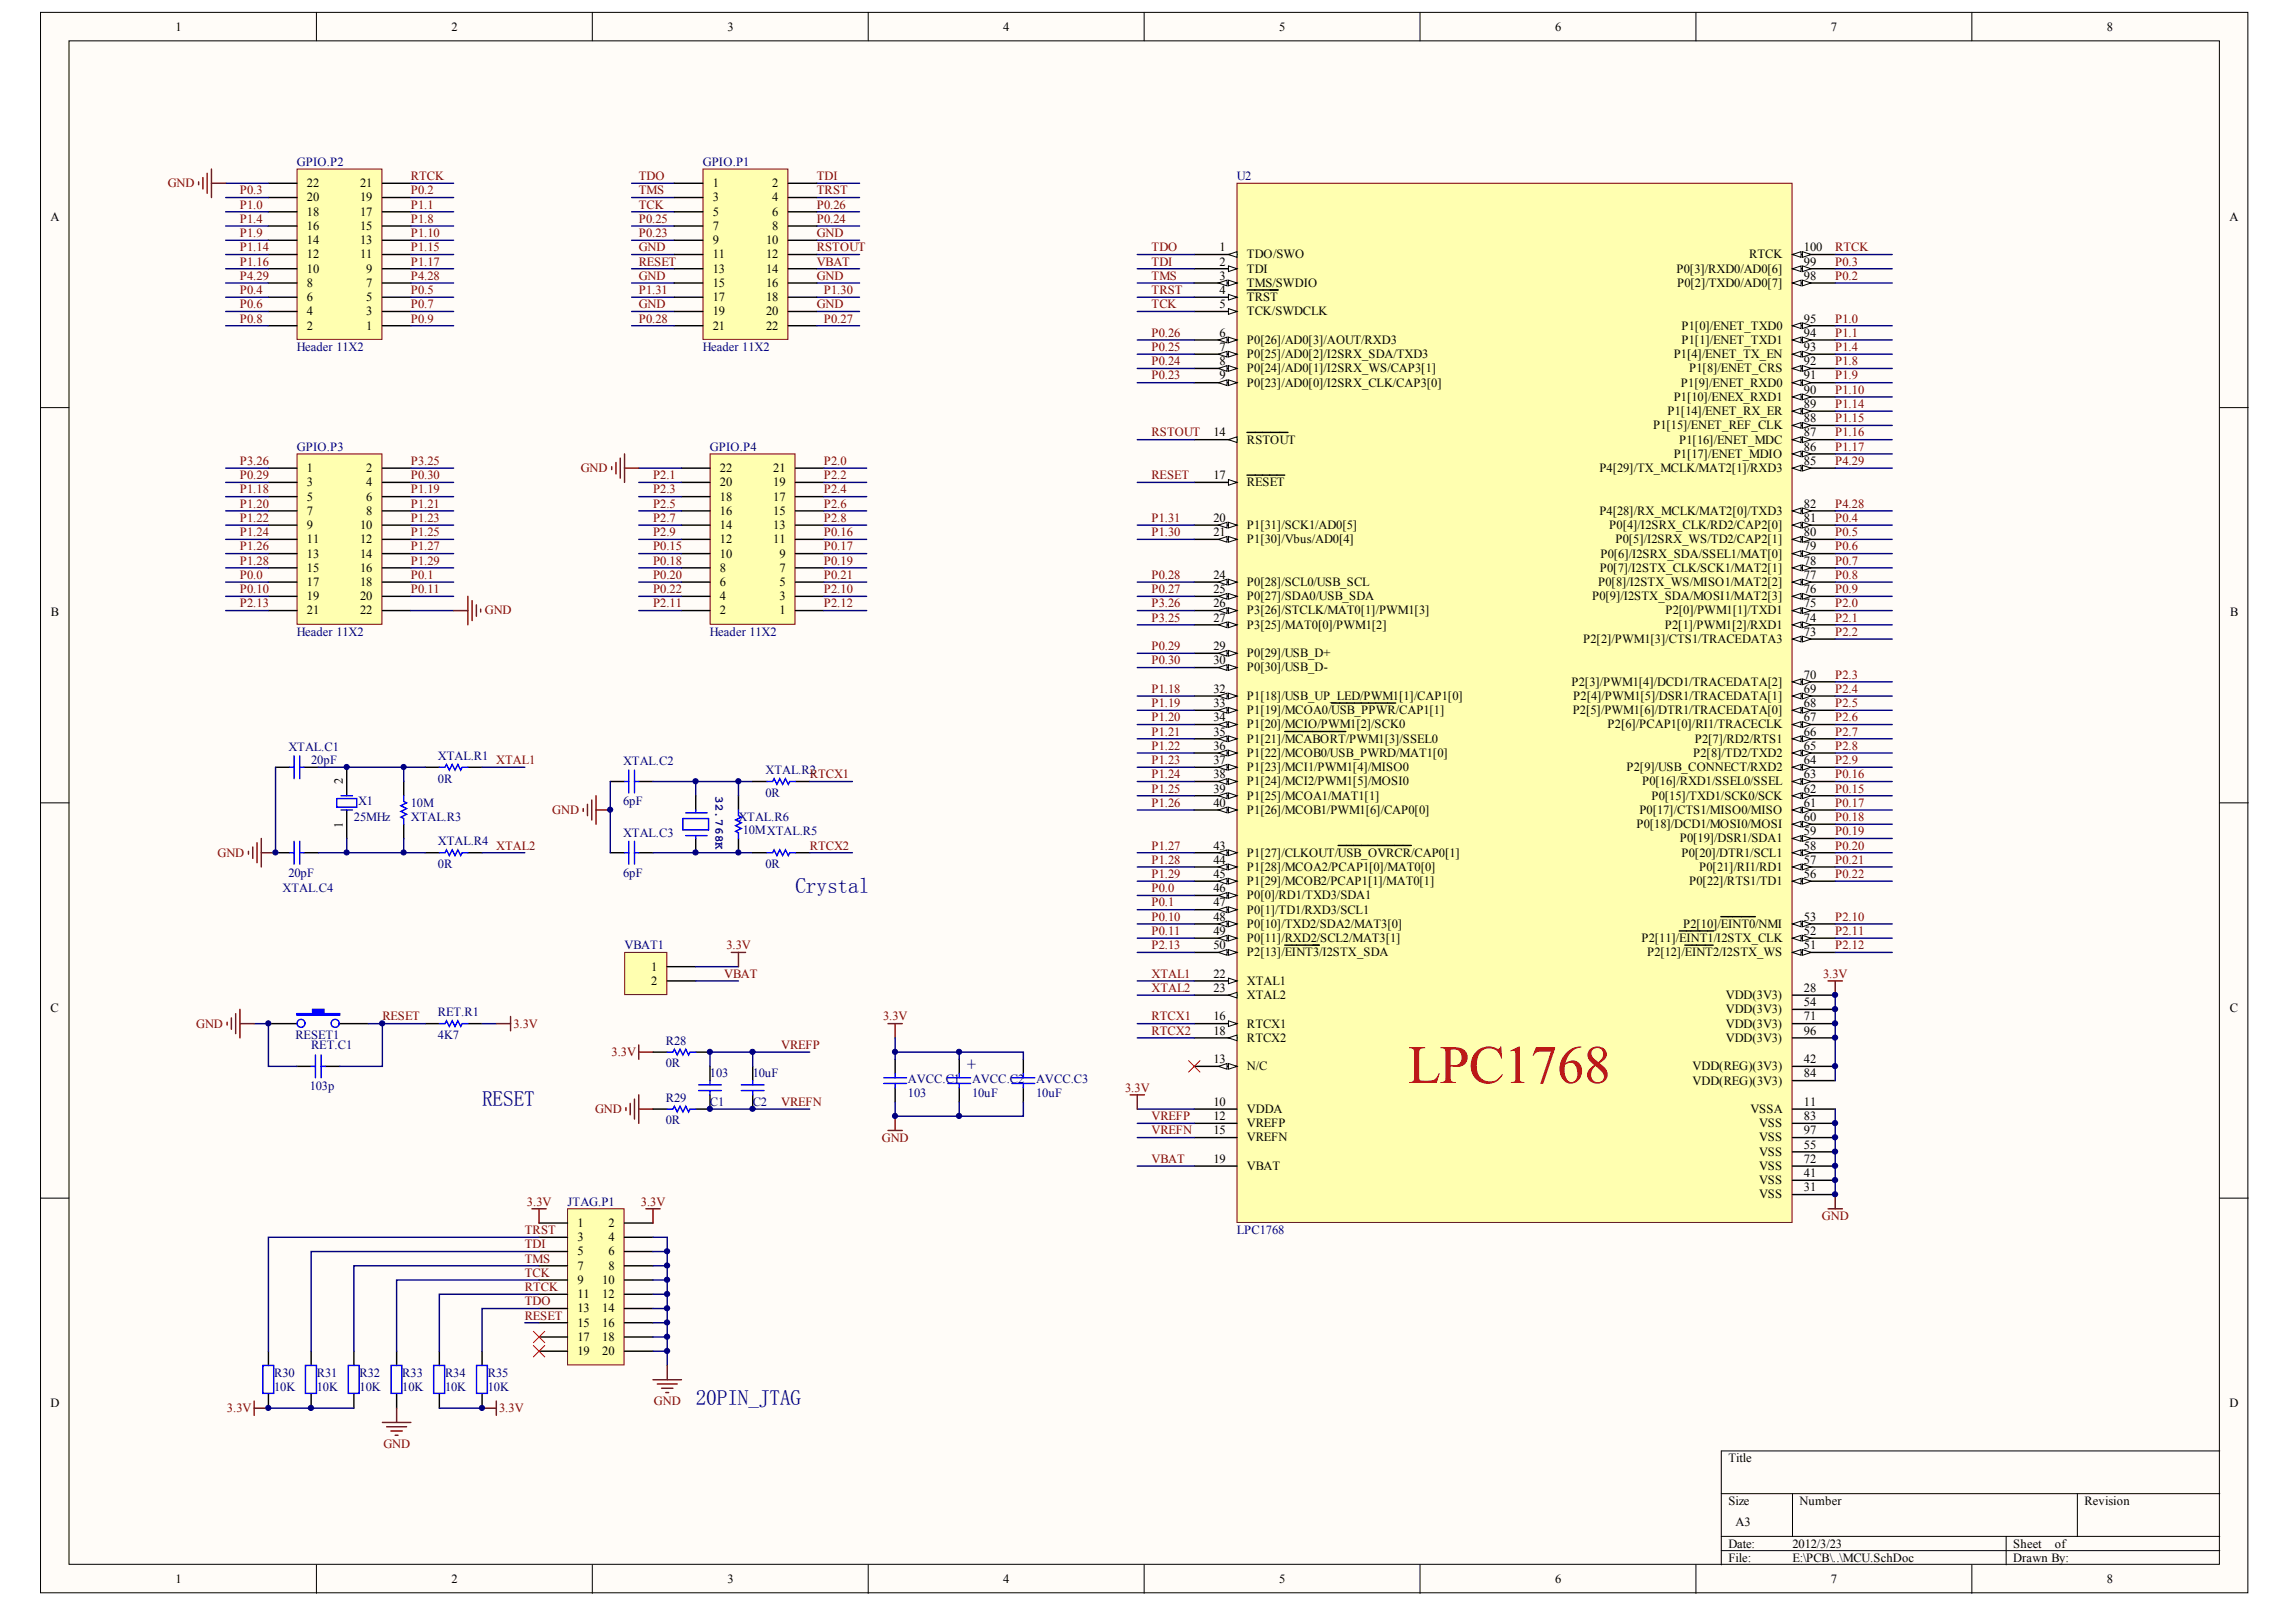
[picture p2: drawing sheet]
<svg xmlns="http://www.w3.org/2000/svg" width="291mm" height="204mm" viewBox="0 0 291 204" stroke-linecap="round" stroke-linejoin="round" font-family="sans-serif">
<defs><g id="words">
<text font-size="6.8" fill="#f00" x="178.5" y="137.3">LPC1768</text>
<g font-size="2.7" fill="#000080">
<text x="100.9" y="113.2">Crystal</text>
<text x="61.1" y="140.3">RESET</text>
<text x="88.2" y="178.2">20PIN_JTAG</text>
</g>
<text font-size="2.5" fill="#000080" x="122.5" y="135.8">+</text>
<g font-size="1.6">
<text x="22.3" y="3.9">1</text>
<text x="57.3" y="3.9">2</text>
<text x="92.2" y="3.9">3</text>
<text x="127.2" y="3.9">4</text>
<text x="162.2" y="3.9">5</text>
<text x="197.2" y="3.9">6</text>
<text x="232.2" y="3.9">7</text>
<text x="267.2" y="3.9">8</text>
<text x="38.9" y="23.7">22</text>
<text x="45.7" y="23.7">21</text>
<text x="90.4" y="23.7">1</text>
<text x="97.9" y="23.7">2</text>
<text x="6.4" y="28">A</text>
<text x="38.9" y="29.2">16</text>
<text x="38.9" y="27.3">18</text>
<text x="38.9" y="25.5">20</text>
<text x="45.7" y="29.2">15</text>
<text x="45.7" y="27.3">17</text>
<text x="45.7" y="25.5">19</text>
<text x="90.4" y="25.5">3</text>
<text x="90.4" y="27.3">5</text>
<text x="90.4" y="29.2">7</text>
<text x="97.9" y="25.5">4</text>
<text x="97.9" y="27.3">6</text>
<text x="97.9" y="29.2">8</text>
<text x="282.8" y="28">A</text>
<text x="38.9" y="34.6">10</text>
<text x="38.9" y="32.8">12</text>
<text x="38.9" y="31">14</text>
<text x="45.7" y="32.8">11</text>
<text x="45.7" y="31">13</text>
<text x="46.4" y="34.6">9</text>
<text x="90.4" y="31">9</text>
<text x="90.4" y="32.8">11</text>
<text x="90.4" y="34.6">13</text>
<text x="97.2" y="31">10</text>
<text x="97.2" y="32.8">12</text>
<text x="97.2" y="34.6">14</text>
<text x="154.6" y="33.7">2</text>
<text x="154.6" y="31.9">1</text>
<text x="154.6" y="35.5">3</text>
<text x="158.1" y="34.6">TDI</text>
<text x="158.1" y="32.8">TDO/SWO</text>
<text x="212.6" y="34.6">P0[3]/RXD0/AD0[6]</text>
<text x="221.8" y="32.8">RTCK</text>
<text x="228.8" y="33.7">99</text>
<text x="228.8" y="35.5">98</text>
<text x="228.8" y="31.9">100</text>
<text x="38.9" y="41.8">2</text>
<text x="38.9" y="40">4</text>
<text x="38.9" y="38.2">6</text>
<text x="38.9" y="36.4">8</text>
<text x="46.4" y="41.8">1</text>
<text x="46.4" y="40">3</text>
<text x="46.4" y="38.2">5</text>
<text x="46.4" y="36.4">7</text>
<text x="90.4" y="36.4">15</text>
<text x="90.4" y="38.2">17</text>
<text x="90.4" y="40">19</text>
<text x="90.4" y="41.8">21</text>
<text x="97.2" y="36.4">16</text>
<text x="97.2" y="38.2">18</text>
<text x="97.2" y="40">20</text>
<text x="97.2" y="41.8">22</text>
<text x="154.6" y="39.1">5</text>
<text x="154.6" y="37.3">4</text>
<text x="158.1" y="36.4">TMS/SWDIO</text>
<text x="158.1" y="40">TCK/SWDCLK</text>
<text x="158.1" y="38.2">TRST</text>
<text x="212.7" y="36.4">P0[2]/TXD0/AD0[7]</text>
<text x="213.2" y="41.8">P1[0]/ENET_TXD0</text>
<text x="228.8" y="40.9">95</text>
<text x="154.6" y="42.7">6</text>
<text x="154.6" y="44.5">7</text>
<text x="154.6" y="46.3">8</text>
<text x="158.1" y="43.6">P0[26]/AD0[3]/AOUT/RXD3</text>
<text x="158.1" y="45.4">P0[25]/AD0[2]/I2SRX_SDA/TXD3</text>
<text x="158.1" y="47.2">P0[24]/AD0[1]/I2SRX_WS/CAP3[1]</text>
<text x="212.3" y="45.4">P1[4]/ENET_TX_EN</text>
<text x="213.2" y="43.6">P1[1]/ENET_TXD1</text>
<text x="214.2" y="47.2">P1[8]/ENET_CRS</text>
<text x="228.8" y="42.7">94</text>
<text x="228.8" y="44.5">93</text>
<text x="228.8" y="46.3">92</text>
<text x="154.6" y="48.1">9</text>
<text x="158.1" y="49">P0[23]/AD0[0]/I2SRX_CLK/CAP3[0]</text>
<text x="211.5" y="52.6">P1[14]/ENET_RX_ER</text>
<text x="212.3" y="50.8">P1[10]/ENEX_RXD1</text>
<text x="213.2" y="49">P1[9]/ENET_RXD0</text>
<text x="228.8" y="48.1">91</text>
<text x="228.8" y="49.9">90</text>
<text x="228.8" y="51.7">89</text>
<text x="228.8" y="53.5">88</text>
<text x="38.9" y="59.9">1</text>
<text x="46.4" y="59.9">2</text>
<text x="91.3" y="59.9">22</text>
<text x="98.1" y="59.9">21</text>
<text x="153.9" y="55.3">14</text>
<text x="158.1" y="56.2">RSTOUT</text>
<text x="202.8" y="59.9">P4[29]/TX_MCLK/MAT2[1]/RXD3</text>
<text x="209.7" y="54.4">P1[15]/ENET_REF_CLK</text>
<text x="212.3" y="58.1">P1[17]/ENET_MDIO</text>
<text x="213" y="56.2">P1[16]/ENET_MDC</text>
<text x="228.8" y="59">85</text>
<text x="228.8" y="55.3">87</text>
<text x="228.8" y="57.2">86</text>
<text x="38.9" y="61.7">3</text>
<text x="38.9" y="63.5">5</text>
<text x="38.9" y="65.3">7</text>
<text x="46.4" y="61.7">4</text>
<text x="46.4" y="63.5">6</text>
<text x="46.4" y="65.3">8</text>
<text x="91.3" y="65.3">16</text>
<text x="91.3" y="63.5">18</text>
<text x="91.3" y="61.7">20</text>
<text x="98.1" y="65.3">15</text>
<text x="98.1" y="63.5">17</text>
<text x="98.1" y="61.7">19</text>
<text x="153.9" y="60.8">17</text>
<text x="158.1" y="61.7">RESET</text>
<text x="202.8" y="65.3">P4[28]/RX_MCLK/MAT2[0]/TXD3</text>
<text x="228.8" y="64.4">82</text>
<text x="38.9" y="67.1">9</text>
<text x="38.9" y="68.9">11</text>
<text x="38.9" y="70.7">13</text>
<text x="45.7" y="67.1">10</text>
<text x="45.7" y="68.9">12</text>
<text x="45.7" y="70.7">14</text>
<text x="91.3" y="70.7">10</text>
<text x="91.3" y="68.9">12</text>
<text x="91.3" y="67.1">14</text>
<text x="98.1" y="68.9">11</text>
<text x="98.1" y="67.1">13</text>
<text x="98.8" y="70.7">9</text>
<text x="153.9" y="66.2">20</text>
<text x="153.9" y="68">21</text>
<text x="158.1" y="67.1">P1[31]/SCK1/AD0[5]</text>
<text x="158.1" y="68.9">P1[30]/Vbus/AD0[4]</text>
<text x="203" y="70.7">P0[6]/I2SRX_SDA/SSEL1/MAT[0]</text>
<text x="204.1" y="67.1">P0[4]/I2SRX_CLK/RD2/CAP2[0]</text>
<text x="204.9" y="68.9">P0[5]/I2SRX_WS/TD2/CAP2[1]</text>
<text x="228.8" y="66.2">81</text>
<text x="228.8" y="68">80</text>
<text x="228.8" y="69.8">79</text>
<text x="228.8" y="71.6">78</text>
<text x="38.9" y="72.5">15</text>
<text x="38.9" y="74.3">17</text>
<text x="38.9" y="76.1">19</text>
<text x="38.9" y="77.9">21</text>
<text x="45.7" y="72.5">16</text>
<text x="45.7" y="74.3">18</text>
<text x="45.7" y="76.1">20</text>
<text x="45.7" y="77.9">22</text>
<text x="91.3" y="77.9">2</text>
<text x="91.3" y="76.1">4</text>
<text x="91.3" y="74.3">6</text>
<text x="91.3" y="72.5">8</text>
<text x="98.8" y="77.9">1</text>
<text x="98.8" y="76.1">3</text>
<text x="98.8" y="74.3">5</text>
<text x="98.8" y="72.5">7</text>
<text x="153.9" y="73.4">24</text>
<text x="153.9" y="75.2">25</text>
<text x="153.9" y="77">26</text>
<text x="158.1" y="74.3">P0[28]/SCL0/USB_SCL</text>
<text x="158.1" y="76.1">P0[27]/SDA0/USB_SDA</text>
<text x="158.1" y="77.9">P3[26]/STCLK/MAT0[1]/PWM1[3]</text>
<text x="201.9" y="76.1">P0[9]/I2STX_SDA/MOSI1/MAT2[3]</text>
<text x="202.7" y="74.3">P0[8]/I2STX_WS/MISO1/MAT2[2]</text>
<text x="202.9" y="72.5">P0[7]/I2STX_CLK/SCK1/MAT2[1]</text>
<text x="211.2" y="77.9">P2[0]/PWM1[1]/TXD1</text>
<text x="228.8" y="73.4">77</text>
<text x="228.8" y="75.2">76</text>
<text x="228.8" y="77">75</text>
<text x="6.5" y="78.2">B</text>
<text x="153.9" y="82.4">29</text>
<text x="153.9" y="78.8">27</text>
<text x="158.1" y="83.3">P0[29]/USB_D+</text>
<text x="158.1" y="79.7">P3[25]/MAT0[0]/PWM1[2]</text>
<text x="200.8" y="81.5">P2[2]/PWM1[3]/CTS1/TRACEDATA3</text>
<text x="211.1" y="79.7">P2[1]/PWM1[2]/RXD1</text>
<text x="228.8" y="78.8">74</text>
<text x="228.8" y="80.6">73</text>
<text x="282.8" y="78.2">B</text>
<text x="153.9" y="84.2">30</text>
<text x="153.9" y="87.9">32</text>
<text x="153.9" y="89.7">33</text>
<text x="158.1" y="85.1">P0[30]/USB_D-</text>
<text x="158.1" y="88.8">P1[18]/USB_UP_LED/PWM1[1]/CAP1[0]</text>
<text x="199.3" y="87">P2[3]/PWM1[4]/DCD1/TRACEDATA[2]</text>
<text x="199.5" y="88.8">P2[4]/PWM1[5]/DSR1/TRACEDATA[1]</text>
<text x="228.8" y="86">70</text>
<text x="228.8" y="87.9">69</text>
<text x="228.8" y="89.7">68</text>
<text x="153.9" y="91.5">34</text>
<text x="153.9" y="93.3">35</text>
<text x="153.9" y="95.1">36</text>
<text x="158.1" y="90.6">P1[19]/MCOA0/USB_PPWR/CAP1[1]</text>
<text x="158.1" y="92.4">P1[20]/MCIO/PWM1[2]/SCK0</text>
<text x="158.1" y="94.2">P1[21]/MCABORT/PWM1[3]/SSEL0</text>
<text x="158.1" y="96">P1[22]/MCOB0/USB_PWRD/MAT1[0]</text>
<text x="199.4" y="90.6">P2[5]/PWM1[6]/DTR1/TRACEDATA[0]</text>
<text x="203.9" y="92.4">P2[6]/PCAP1[0]/RI1/TRACECLK</text>
<text x="214.7" y="96">P2[8]/TD2/TXD2</text>
<text x="214.9" y="94.2">P2[7]/RD2/RTS1</text>
<text x="228.8" y="93.3">66</text>
<text x="228.8" y="95.1">65</text>
<text x="228.8" y="91.5">67</text>
<text x="43.5" y="99.5" transform="rotate(-90 43.5 99.5)">2</text>
<text x="153.9" y="96.9">37</text>
<text x="153.9" y="98.7">38</text>
<text x="153.9" y="100.5">39</text>
<text x="158.1" y="97.8">P1[23]/MCI1/PWM1[4]/MISO0</text>
<text x="158.1" y="99.6">P1[24]/MCI2/PWM1[5]/MOSI0</text>
<text x="158.1" y="101.4">P1[25]/MCOA1/MAT1[1]</text>
<text x="206.3" y="97.8">P2[9]/USB_CONNECT/RXD2</text>
<text x="208.2" y="99.6">P0[16]/RXD1/SSEL0/SSEL</text>
<text x="209.4" y="101.4">P0[15]/TXD1/SCK0/SCK</text>
<text x="228.8" y="98.7">63</text>
<text x="228.8" y="100.5">62</text>
<text x="228.8" y="96.9">64</text>
<text x="43.5" y="105" transform="rotate(-90 43.5 105)">1</text>
<text x="153.9" y="102.3">40</text>
<text x="153.9" y="107.7">43</text>
<text x="158.1" y="103.2">P1[26]/MCOB1/PWM1[6]/CAP0[0]</text>
<text x="207.5" y="105">P0[18]/DCD1/MOSI0/MOSI</text>
<text x="207.9" y="103.2">P0[17]/CTS1/MISO0/MISO</text>
<text x="213" y="106.8">P0[19]/DSR1/SDA1</text>
<text x="228.8" y="102.3">61</text>
<text x="228.8" y="104.1">60</text>
<text x="228.8" y="105.9">59</text>
<text x="228.8" y="107.7">58</text>
<text x="153.9" y="113.1">46</text>
<text x="153.9" y="109.5">44</text>
<text x="153.9" y="111.3">45</text>
<text x="158.1" y="108.6">P1[27]/CLKOUT/USB_OVRCR/CAP0[1]</text>
<text x="158.1" y="110.4">P1[28]/MCOA2/PCAP1[0]/MAT0[0]</text>
<text x="158.1" y="112.2">P1[29]/MCOB2/PCAP1[1]/MAT0[1]</text>
<text x="213.2" y="108.6">P0[20]/DTR1/SCL1</text>
<text x="214.2" y="112.2">P0[22]/RTS1/TD1</text>
<text x="215.5" y="110.4">P0[21]/RI1/RD1</text>
<text x="228.8" y="109.5">57</text>
<text x="228.8" y="111.3">56</text>
<text x="153.9" y="114.9">47</text>
<text x="153.9" y="116.8">48</text>
<text x="153.9" y="118.6">49</text>
<text x="158.1" y="114">P0[0]/RD1/TXD3/SDA1</text>
<text x="158.1" y="115.9">P0[1]/TD1/RXD3/SCL1</text>
<text x="158.1" y="117.7">P0[10]/TXD2/SDA2/MAT3[0]</text>
<text x="158.1" y="119.5">P0[11]/RXD2/SCL2/MAT3[1]</text>
<text x="208.2" y="119.5">P2[11]/EINT1/I2STX_CLK</text>
<text x="213.4" y="117.7">P2[10]/EINT0/NMI</text>
<text x="228.8" y="116.8">53</text>
<text x="228.8" y="118.6">52</text>
<text x="82.6" y="123.1">1</text>
<text x="82.6" y="124.9">2</text>
<text x="153.9" y="120.4">50</text>
<text x="153.9" y="124">22</text>
<text x="153.9" y="125.8">23</text>
<text x="158.1" y="121.3">P2[13]/EINT3/I2STX_SDA</text>
<text x="158.1" y="124.9">XTAL1</text>
<text x="208.9" y="121.3">P2[12]/EINT2/I2STX_WS</text>
<text x="228.8" y="120.4">51</text>
<text x="228.8" y="125.8">28</text>
<text x="6.4" y="128.3">C</text>
<text x="153.9" y="129.4">16</text>
<text x="153.9" y="131.2">18</text>
<text x="158.1" y="126.7">XTAL2</text>
<text x="158.1" y="130.3">RTCX1</text>
<text x="218.9" y="126.7">VDD(3V3)</text>
<text x="218.9" y="130.3">VDD(3V3)</text>
<text x="218.9" y="128.5">VDD(3V3)</text>
<text x="228.8" y="129.4">71</text>
<text x="228.8" y="127.6">54</text>
<text x="228.8" y="131.2">96</text>
<text x="282.8" y="128.3">C</text>
<text x="153.9" y="134.8">13</text>
<text x="158.1" y="135.7">N/C</text>
<text x="158.1" y="132.1">RTCX2</text>
<text x="214.7" y="135.7">VDD(REG)(3V3)</text>
<text x="214.7" y="137.5">VDD(REG)(3V3)</text>
<text x="218.9" y="132.1">VDD(3V3)</text>
<text x="228.8" y="134.8">42</text>
<text x="228.8" y="136.6">84</text>
<text x="153.9" y="142">12</text>
<text x="153.9" y="143.8">15</text>
<text x="153.9" y="140.2">10</text>
<text x="158.1" y="142.9">VREFP</text>
<text x="158.1" y="141.1">VDDA</text>
<text x="222" y="141.1">VSSA</text>
<text x="223.1" y="142.9">VSS</text>
<text x="228.8" y="140.2">11</text>
<text x="228.8" y="142">83</text>
<text x="228.8" y="143.8">97</text>
<text x="153.9" y="147.5">19</text>
<text x="158.1" y="144.7">VREFN</text>
<text x="158.1" y="148.4">VBAT</text>
<text x="223.1" y="144.7">VSS</text>
<text x="223.1" y="146.6">VSS</text>
<text x="223.1" y="148.4">VSS</text>
<text x="228.8" y="145.7">55</text>
<text x="228.8" y="147.5">72</text>
<text x="228.8" y="149.3">41</text>
<text x="73.2" y="155.6">1</text>
<text x="77.2" y="155.6">2</text>
<text x="223.1" y="150.2">VSS</text>
<text x="223.1" y="152">VSS</text>
<text x="228.8" y="151.1">31</text>
<text x="73.2" y="157.4">3</text>
<text x="73.2" y="159.2">5</text>
<text x="73.2" y="161">7</text>
<text x="77.2" y="157.4">4</text>
<text x="77.2" y="159.2">6</text>
<text x="77.2" y="161">8</text>
<text x="73.2" y="162.8">9</text>
<text x="73.2" y="164.6">11</text>
<text x="73.2" y="166.4">13</text>
<text x="76.4" y="162.8">10</text>
<text x="76.4" y="164.6">12</text>
<text x="76.4" y="166.4">14</text>
<text x="73.2" y="168.2">15</text>
<text x="73.2" y="170">17</text>
<text x="73.2" y="171.8">19</text>
<text x="76.4" y="168.2">16</text>
<text x="76.4" y="170">18</text>
<text x="76.4" y="171.8">20</text>
<text x="6.4" y="178.4">D</text>
<text x="282.8" y="178.4">D</text>
<text x="219.2" y="185.4">Title</text>
<text x="219.2" y="190.8">Size</text>
<text x="228.2" y="190.8">Number</text>
<text x="264.3" y="190.8">Revision</text>
<text x="219.2" y="196.2">Date:</text>
<text x="220.1" y="193.5">A3</text>
<text x="227.3" y="196.2">2012/3/23</text>
<text x="255.3" y="196.2">Sheet</text>
<text x="260.6" y="196.2">of</text>
<text x="22.3" y="200.8">1</text>
<text x="57.3" y="200.8">2</text>
<text x="92.2" y="200.8">3</text>
<text x="127.2" y="200.8">4</text>
<text x="162.2" y="200.8">5</text>
<text x="197.2" y="200.8">6</text>
<text x="219.2" y="198">File:</text>
<text x="227.3" y="198">E:\PCB\..\MCU.SchDoc</text>
<text x="232.2" y="200.8">7</text>
<text x="255.3" y="198">Drawn By:</text>
<text x="267.2" y="200.8">8</text>
</g>
<g font-size="1.6" fill="#800000">
<text x="21.3" y="23.7">GND</text>
<text x="52.1" y="22.8">RTCK</text>
<text x="81" y="22.8">TDO</text>
<text x="103.6" y="22.8">TDI</text>
<text x="30.4" y="24.6">P0.3</text>
<text x="30.4" y="26.4">P1.0</text>
<text x="30.4" y="28.3">P1.4</text>
<text x="52.1" y="24.6">P0.2</text>
<text x="52.1" y="26.4">P1.1</text>
<text x="52.1" y="28.3">P1.8</text>
<text x="81" y="24.6">TMS</text>
<text x="81" y="26.4">TCK</text>
<text x="81" y="28.3">P0.25</text>
<text x="103.6" y="24.6">TRST</text>
<text x="103.6" y="26.4">P0.26</text>
<text x="103.6" y="28.3">P0.24</text>
<text x="30.4" y="30.1">P1.9</text>
<text x="30.4" y="31.9">P1.14</text>
<text x="30.4" y="33.7">P1.16</text>
<text x="30.4" y="35.5">P4.29</text>
<text x="52.1" y="30.1">P1.10</text>
<text x="52.1" y="31.9">P1.15</text>
<text x="52.1" y="33.7">P1.17</text>
<text x="52.1" y="35.5">P4.28</text>
<text x="81" y="30.1">P0.23</text>
<text x="81" y="31.9">GND</text>
<text x="81" y="33.7">RESET</text>
<text x="81" y="35.5">GND</text>
<text x="103.6" y="31.9">RSTOUT</text>
<text x="103.6" y="33.7">VBAT</text>
<text x="103.6" y="35.5">GND</text>
<text x="103.6" y="30.1">GND</text>
<text x="146" y="31.9">TDO</text>
<text x="146" y="33.7">TDI</text>
<text x="146" y="35.5">TMS</text>
<text x="232.7" y="31.9">RTCK</text>
<text x="232.7" y="33.7">P0.3</text>
<text x="232.7" y="35.5">P0.2</text>
<text x="30.4" y="37.3">P0.4</text>
<text x="30.4" y="39.1">P0.6</text>
<text x="30.4" y="40.9">P0.8</text>
<text x="52.1" y="37.3">P0.5</text>
<text x="52.1" y="39.1">P0.7</text>
<text x="52.1" y="40.9">P0.9</text>
<text x="81" y="37.3">P1.31</text>
<text x="81" y="40.9">P0.28</text>
<text x="81" y="39.1">GND</text>
<text x="103.6" y="39.1">GND</text>
<text x="104.5" y="37.3">P1.30</text>
<text x="104.5" y="40.9">P0.27</text>
<text x="146" y="37.3">TRST</text>
<text x="146" y="39.1">TCK</text>
<text x="232.7" y="40.9">P1.0</text>
<text x="146" y="42.7">P0.26</text>
<text x="146" y="46.3">P0.24</text>
<text x="146" y="44.5">P0.25</text>
<text x="232.7" y="42.7">P1.1</text>
<text x="232.7" y="44.5">P1.4</text>
<text x="232.7" y="46.3">P1.8</text>
<text x="146" y="48.1">P0.23</text>
<text x="232.7" y="48.1">P1.9</text>
<text x="232.7" y="49.9">P1.10</text>
<text x="232.7" y="51.7">P1.14</text>
<text x="232.7" y="53.5">P1.15</text>
<text x="30.4" y="59">P3.26</text>
<text x="52.1" y="59">P3.25</text>
<text x="73.7" y="59.9">GND</text>
<text x="104.5" y="59">P2.0</text>
<text x="146" y="55.3">RSTOUT</text>
<text x="232.7" y="55.3">P1.16</text>
<text x="232.7" y="57.2">P1.17</text>
<text x="232.7" y="59">P4.29</text>
<text x="30.4" y="60.8">P0.29</text>
<text x="30.4" y="62.6">P1.18</text>
<text x="30.4" y="64.4">P1.20</text>
<text x="52.1" y="60.8">P0.30</text>
<text x="52.1" y="62.6">P1.19</text>
<text x="52.1" y="64.4">P1.21</text>
<text x="82.8" y="60.8">P2.1</text>
<text x="82.8" y="62.6">P2.3</text>
<text x="82.8" y="64.4">P2.5</text>
<text x="104.5" y="60.8">P2.2</text>
<text x="104.5" y="62.6">P2.4</text>
<text x="104.5" y="64.4">P2.6</text>
<text x="146" y="60.8">RESET</text>
<text x="232.7" y="64.4">P4.28</text>
<text x="30.4" y="66.2">P1.22</text>
<text x="30.4" y="68">P1.24</text>
<text x="30.4" y="69.8">P1.26</text>
<text x="30.4" y="71.6">P1.28</text>
<text x="52.1" y="66.2">P1.23</text>
<text x="52.1" y="68">P1.25</text>
<text x="52.1" y="69.8">P1.27</text>
<text x="52.1" y="71.6">P1.29</text>
<text x="82.8" y="66.2">P2.7</text>
<text x="82.8" y="68">P2.9</text>
<text x="82.8" y="69.8">P0.15</text>
<text x="82.8" y="71.6">P0.18</text>
<text x="104.5" y="66.2">P2.8</text>
<text x="104.5" y="68">P0.16</text>
<text x="104.5" y="69.8">P0.17</text>
<text x="104.5" y="71.6">P0.19</text>
<text x="146" y="68">P1.30</text>
<text x="146" y="66.2">P1.31</text>
<text x="232.7" y="66.2">P0.4</text>
<text x="232.7" y="68">P0.5</text>
<text x="232.7" y="69.8">P0.6</text>
<text x="232.7" y="71.6">P0.7</text>
<text x="30.4" y="73.4">P0.0</text>
<text x="30.4" y="75.2">P0.10</text>
<text x="30.4" y="77">P2.13</text>
<text x="52.1" y="73.4">P0.1</text>
<text x="52.1" y="75.2">P0.11</text>
<text x="61.5" y="77.9">GND</text>
<text x="82.8" y="73.4">P0.20</text>
<text x="82.8" y="75.2">P0.22</text>
<text x="82.8" y="77">P2.11</text>
<text x="104.5" y="73.4">P0.21</text>
<text x="104.5" y="75.2">P2.10</text>
<text x="104.5" y="77">P2.12</text>
<text x="146" y="73.4">P0.28</text>
<text x="146" y="75.2">P0.27</text>
<text x="146" y="77">P3.26</text>
<text x="232.7" y="73.4">P0.8</text>
<text x="232.7" y="75.2">P0.9</text>
<text x="232.7" y="77">P2.0</text>
<text x="146" y="78.8">P3.25</text>
<text x="146" y="82.4">P0.29</text>
<text x="232.7" y="78.8">P2.1</text>
<text x="232.7" y="80.6">P2.2</text>
<text x="146" y="84.2">P0.30</text>
<text x="146" y="87.9">P1.18</text>
<text x="146" y="89.7">P1.19</text>
<text x="232.7" y="86">P2.3</text>
<text x="232.7" y="87.9">P2.4</text>
<text x="232.7" y="89.7">P2.5</text>
<text x="146" y="91.5">P1.20</text>
<text x="146" y="93.3">P1.21</text>
<text x="146" y="95.1">P1.22</text>
<text x="232.7" y="91.5">P2.6</text>
<text x="232.7" y="93.3">P2.7</text>
<text x="232.7" y="95.1">P2.8</text>
<text x="62.9" y="96.9">XTAL1</text>
<text x="102.7" y="98.7">RTCX1</text>
<text x="146" y="96.9">P1.23</text>
<text x="146" y="98.7">P1.24</text>
<text x="146" y="100.5">P1.25</text>
<text x="232.7" y="96.9">P2.9</text>
<text x="232.7" y="98.7">P0.16</text>
<text x="232.7" y="100.5">P0.15</text>
<text x="62.9" y="107.7">XTAL2</text>
<text x="70" y="103.2">GND</text>
<text x="102.7" y="107.7">RTCX2</text>
<text x="146" y="102.3">P1.26</text>
<text x="146" y="107.7">P1.27</text>
<text x="232.7" y="102.3">P0.17</text>
<text x="232.7" y="104.1">P0.18</text>
<text x="232.7" y="105.9">P0.19</text>
<text x="232.7" y="107.7">P0.20</text>
<text x="27.6" y="108.6">GND</text>
<text x="146" y="109.5">P1.28</text>
<text x="146" y="111.3">P1.29</text>
<text x="146" y="113.1">P0.0</text>
<text x="232.7" y="109.5">P0.21</text>
<text x="232.7" y="111.3">P0.22</text>
<text x="146" y="114.9">P0.1</text>
<text x="146" y="116.8">P0.10</text>
<text x="146" y="118.6">P0.11</text>
<text x="232.7" y="116.8">P2.10</text>
<text x="232.7" y="118.6">P2.11</text>
<text x="91.8" y="124">VBAT</text>
<text x="92.1" y="120.4">3.3V</text>
<text x="146" y="120.4">P2.13</text>
<text x="146" y="124">XTAL1</text>
<text x="146" y="125.8">XTAL2</text>
<text x="231.2" y="124">3.3V</text>
<text x="232.7" y="120.4">P2.12</text>
<text x="24.9" y="130.3">GND</text>
<text x="48.5" y="129.4">RESET</text>
<text x="65.1" y="130.3">3.3V</text>
<text x="112" y="129.4">3.3V</text>
<text x="146" y="129.4">RTCX1</text>
<text x="146" y="131.2">RTCX2</text>
<text x="77.6" y="133.9">3.3V</text>
<text x="99.1" y="133">VREFP</text>
<text x="75.5" y="141.1">GND</text>
<text x="99.1" y="140.2">VREFN</text>
<text x="142.7" y="138.4">3.3V</text>
<text x="146" y="142">VREFP</text>
<text x="146" y="143.8">VREFN</text>
<text x="111.8" y="144.8">GND</text>
<text x="146" y="147.5">VBAT</text>
<text x="66.8" y="152.9">3.3V</text>
<text x="81.3" y="152.9">3.3V</text>
<text x="231.1" y="154.7">GND</text>
<text x="66.6" y="156.5">TRST</text>
<text x="66.6" y="158.3">TDI</text>
<text x="66.6" y="160.1">TMS</text>
<text x="66.6" y="161.9">TCK</text>
<text x="66.6" y="163.7">RTCK</text>
<text x="66.6" y="167.3">RESET</text>
<text x="66.6" y="165.5">TDO</text>
<text x="28.8" y="179.1">3.3V</text>
<text x="63.3" y="179.1">3.3V</text>
<text x="82.9" y="178.2">GND</text>
<text x="48.6" y="183.6">GND</text>
</g>
<g font-size="1.6" fill="#000080">
<text x="37.7" y="21">GPIO.P2</text>
<text x="89.1" y="21">GPIO.P1</text>
<text x="156.9" y="22.8">U2</text>
<text x="37.7" y="44.5">Header 11X2</text>
<text x="89.1" y="44.5">Header 11X2</text>
<text x="37.7" y="57.2">GPIO.P3</text>
<text x="90" y="57.2">GPIO.P4</text>
<text x="37.7" y="80.6">Header 11X2</text>
<text x="90" y="80.6">Header 11X2</text>
<text x="36.6" y="95.3">XTAL.C1</text>
<text x="39.5" y="96.9">20pF</text>
<text x="55.5" y="96.3">XTAL.R1</text>
<text x="55.5" y="99.2">0R</text>
<text x="79" y="97.1">XTAL.C2</text>
<text x="97.1" y="98.2">XTAL.R2</text>
<text x="97.1" y="101.1">0R</text>
<text x="44.9" y="104.1">25MHz</text>
<text x="45.4" y="102.1">X1</text>
<text x="52.1" y="104.1">XTAL.R3</text>
<text x="52.1" y="102.3">10M</text>
<text x="55.5" y="107.2">XTAL.R4</text>
<text x="79" y="102.1">6pF</text>
<text x="79" y="106.1">XTAL.C3</text>
<text x="93.6" y="104.1">XTAL.R6</text>
<text x="94.2" y="105.7">10MXTAL.R5</text>
<text x="35.8" y="113.1">XTAL.C4</text>
<text x="36.6" y="111.2">20pF</text>
<text x="55.5" y="110.1">0R</text>
<text x="79" y="111.2">6pF</text>
<text x="97.1" y="110.1">0R</text>
<text x="79.2" y="120.4">VBAT1</text>
<text x="37.5" y="131.7">RESET1</text>
<text x="55.5" y="128.9">RET.R1</text>
<text x="55.5" y="131.7">4K7</text>
<text x="39.5" y="133">RET.C1</text>
<text x="84.4" y="132.5">R28</text>
<text x="84.4" y="135.4">0R</text>
<text x="90" y="136.6">103</text>
<text x="95.5" y="136.6">10uF</text>
<text x="115.1" y="137.3">AVCC.C1</text>
<text x="123.3" y="137.3">AVCC.C2</text>
<text x="131.4" y="137.3">AVCC.C3</text>
<text x="39.3" y="138.2">103p</text>
<text x="84.4" y="139.7">R29</text>
<text x="84.4" y="142.6">0R</text>
<text x="90" y="140.2">C1</text>
<text x="95.5" y="140.2">C2</text>
<text x="115.1" y="139.1">103</text>
<text x="123.3" y="139.1">10uF</text>
<text x="131.4" y="139.1">10uF</text>
<text x="72" y="152.9">JTAG.P1</text>
<text x="156.9" y="156.5">LPC1768</text>
<text x="34.8" y="176.4">10K</text>
<text x="34.8" y="174.5">R30</text>
<text x="40.2" y="176.4">10K</text>
<text x="40.2" y="174.5">R31</text>
<text x="45.6" y="176.4">10K</text>
<text x="45.6" y="174.5">R32</text>
<text x="51" y="176.4">10K</text>
<text x="51" y="174.5">R33</text>
<text x="56.4" y="176.4">10K</text>
<text x="56.4" y="174.5">R34</text>
<text x="61.9" y="176.4">10K</text>
<text x="61.9" y="174.5">R35</text>
</g>
<text font-size="1.5" fill="#000080" x="90.7" y="100.9" transform="rotate(90 90.7 100.9)">32.768K</text>
</g></defs>
<g fill="#fffcf8" stroke="#000" stroke-width=".13">
<path d="M5.1 1.6h280v200.4h-280z"/>
<path d="M8.8 5.2h272.7v193.2h-272.7z"/>
</g>
<g fill="none" stroke="#000" stroke-width=".13">
<path d="M40.1 1.6v3.6M75.1 1.6v3.6M110.1 1.6v3.6M145.1 1.6v3.6M180.1 1.6v3.6M215.1 1.6v3.6M250.1 1.6v3.6M5.1 51.7h3.7M281.5 51.7h3.6M5.1 101.8h3.7M281.5 101.8h3.6M5.1 151.9h3.7"/>
<path d="M281.5 151.9h3.6M40.1 198.4v3.7M75.1 198.4v3.7M110.1 198.4v3.7M145.1 198.4v3.7M180.1 198.4v3.7M215.1 198.4v3.7M218.3 189.4h63.2M218.3 194.8h63.2M218.3 196.6h63.2M227.3 189.4v5.4M250.1 198.4v3.7"/>
<path d="M254.4 194.8v3.6M263.4 189.4v5.4M281.5 184h-63.2v14.4"/>
</g>
<path d="M156.9 23.2h70.4v131.8h-70.4z" fill="#ffffb0" stroke="#800000" stroke-width=".13"/>
<path d="M227.3 66.6h5.4" fill="none" stroke="#000" stroke-width=".18"/>
<g fill="#fffcf8" stroke="#000" stroke-width=".13">
<path d="M227.3 66.6l1.1-.4v.8z"/>
<path d="M228.6 66.2l1.1 .4-1.1 .4z"/>
</g>
<path d="M227.3 68.4h5.4" fill="none" stroke="#000" stroke-width=".18"/>
<g fill="#fffcf8" stroke="#000" stroke-width=".13">
<path d="M227.3 68.4l1.1-.4v.8z"/>
<path d="M228.6 68l1.1 .4-1.1 .4z"/>
</g>
<path d="M151.5 82.8h5.4" fill="none" stroke="#000" stroke-width=".18"/>
<g fill="#fffcf8" stroke="#000" stroke-width=".13">
<path d="M155.8 82.5l1.1 .3-1.1 .4z"/>
<path d="M154.5 82.8l1.1-.3v.7z"/>
</g>
<path d="M151.5 84.7h5.4" fill="none" stroke="#000" stroke-width=".18"/>
<g fill="#fffcf8" stroke="#000" stroke-width=".13">
<path d="M155.8 84.3l1.1 .4-1.1 .3z"/>
<path d="M154.5 84.7l1.1-.4v.7z"/>
</g>
<path d="M151.5 113.5h5.4" fill="none" stroke="#000" stroke-width=".18"/>
<g fill="#fffcf8" stroke="#000" stroke-width=".13">
<path d="M155.8 113.2l1.1 .3-1.1 .4z"/>
<path d="M154.5 113.5l1.1-.3v.7z"/>
</g>
<path d="M151.5 115.4h5.4" fill="none" stroke="#000" stroke-width=".18"/>
<g fill="#fffcf8" stroke="#000" stroke-width=".13">
<path d="M155.8 115l1.1 .4-1.1 .3z"/>
<path d="M154.5 115.4l1.1-.4v.7z"/>
</g>
<path d="M151.5 117.2h5.4" fill="none" stroke="#000" stroke-width=".18"/>
<g fill="#fffcf8" stroke="#000" stroke-width=".13">
<path d="M155.8 116.8l1.1 .4-1.1 .3z"/>
<path d="M154.5 117.2l1.1-.4v.7z"/>
</g>
<path d="M151.5 119h5.4" fill="none" stroke="#000" stroke-width=".18"/>
<g fill="#fffcf8" stroke="#000" stroke-width=".13">
<path d="M155.8 118.6l1.1 .4-1.1 .3z"/>
<path d="M154.5 119l1.1-.4v.7z"/>
</g>
<path d="M151.5 43.1h5.4" fill="none" stroke="#000" stroke-width=".18"/>
<g fill="#fffcf8" stroke="#000" stroke-width=".13">
<path d="M155.8 42.7l1.1 .4-1.1 .4z"/>
<path d="M154.5 43.1l1.1-.4v.8z"/>
</g>
<path d="M151.5 44.9h5.4" fill="none" stroke="#000" stroke-width=".18"/>
<g fill="#fffcf8" stroke="#000" stroke-width=".13">
<path d="M155.8 44.6l1.1 .3-1.1 .4z"/>
<path d="M154.5 44.9l1.1-.3v.7z"/>
</g>
<path d="M151.5 73.8h5.4" fill="none" stroke="#000" stroke-width=".18"/>
<g fill="#fffcf8" stroke="#000" stroke-width=".13">
<path d="M155.8 73.5l1.1 .3-1.1 .4z"/>
<path d="M154.5 73.8l1.1-.3v.7z"/>
</g>
<path d="M151.5 75.6h5.4" fill="none" stroke="#000" stroke-width=".18"/>
<g fill="#fffcf8" stroke="#000" stroke-width=".13">
<path d="M155.8 75.3l1.1 .3-1.1 .4z"/>
<path d="M154.5 75.6l1.1-.3v.7z"/>
</g>
<path d="M227.3 99.1h5.4" fill="none" stroke="#000" stroke-width=".18"/>
<g fill="#fffcf8" stroke="#000" stroke-width=".13">
<path d="M227.3 99.1l1.1-.4v.8z"/>
<path d="M228.6 98.7l1.1 .4-1.1 .4z"/>
</g>
<path d="M227.3 100.9h5.4" fill="none" stroke="#000" stroke-width=".18"/>
<g fill="#fffcf8" stroke="#000" stroke-width=".13">
<path d="M227.3 100.9l1.1-.4v.8z"/>
<path d="M228.6 100.5l1.1 .4-1.1 .4z"/>
</g>
<path d="M227.3 102.7h5.4" fill="none" stroke="#000" stroke-width=".18"/>
<g fill="#fffcf8" stroke="#000" stroke-width=".13">
<path d="M227.3 102.7l1.1-.3v.7z"/>
<path d="M228.6 102.4l1.1 .3-1.1 .4z"/>
</g>
<path d="M227.3 104.5h5.4" fill="none" stroke="#000" stroke-width=".18"/>
<g fill="#fffcf8" stroke="#000" stroke-width=".13">
<path d="M227.3 104.5l1.1-.3v.7z"/>
<path d="M228.6 104.2l1.1 .3-1.1 .4z"/>
</g>
<path d="M227.3 106.3h5.4" fill="none" stroke="#000" stroke-width=".18"/>
<g fill="#fffcf8" stroke="#000" stroke-width=".13">
<path d="M227.3 106.3l1.1-.3v.7z"/>
<path d="M228.6 106l1.1 .3-1.1 .4z"/>
</g>
<path d="M227.3 108.1h5.4" fill="none" stroke="#000" stroke-width=".18"/>
<g fill="#fffcf8" stroke="#000" stroke-width=".13">
<path d="M227.3 108.1l1.1-.3v.7z"/>
<path d="M228.6 107.8l1.1 .3-1.1 .4z"/>
</g>
<path d="M227.3 109.9h5.4" fill="none" stroke="#000" stroke-width=".18"/>
<g fill="#fffcf8" stroke="#000" stroke-width=".13">
<path d="M227.3 109.9l1.1-.3v.7z"/>
<path d="M228.6 109.6l1.1 .3-1.1 .4z"/>
</g>
<path d="M227.3 111.7h5.4" fill="none" stroke="#000" stroke-width=".18"/>
<g fill="#fffcf8" stroke="#000" stroke-width=".13">
<path d="M227.3 111.7l1.1-.3v.7z"/>
<path d="M228.6 111.4l1.1 .3-1.1 .4z"/>
</g>
<path d="M227.3 34.1h5.4" fill="none" stroke="#000" stroke-width=".18"/>
<g fill="#fffcf8" stroke="#000" stroke-width=".13">
<path d="M227.3 34.1l1.1-.4v.7z"/>
<path d="M228.6 33.7l1.1 .4-1.1 .3z"/>
</g>
<path d="M227.3 35.9h5.4" fill="none" stroke="#000" stroke-width=".18"/>
<g fill="#fffcf8" stroke="#000" stroke-width=".13">
<path d="M227.3 35.9l1.1-.4v.7z"/>
<path d="M228.6 35.5l1.1 .4-1.1 .3z"/>
</g>
<path d="M227.3 70.2h5.4" fill="none" stroke="#000" stroke-width=".18"/>
<g fill="#fffcf8" stroke="#000" stroke-width=".13">
<path d="M227.3 70.2l1.1-.4v.8z"/>
<path d="M228.6 69.8l1.1 .4-1.1 .4z"/>
</g>
<path d="M227.3 72h5.4" fill="none" stroke="#000" stroke-width=".18"/>
<g fill="#fffcf8" stroke="#000" stroke-width=".13">
<path d="M227.3 72l1.1-.4v.8z"/>
<path d="M228.6 71.6l1.1 .4-1.1 .4z"/>
</g>
<path d="M227.3 73.8h5.4" fill="none" stroke="#000" stroke-width=".18"/>
<g fill="#fffcf8" stroke="#000" stroke-width=".13">
<path d="M227.3 73.8l1.1-.3v.7z"/>
<path d="M228.6 73.5l1.1 .3-1.1 .4z"/>
</g>
<path d="M227.3 75.6h5.4" fill="none" stroke="#000" stroke-width=".18"/>
<g fill="#fffcf8" stroke="#000" stroke-width=".13">
<path d="M227.3 75.6l1.1-.3v.7z"/>
<path d="M228.6 75.3l1.1 .3-1.1 .4z"/>
</g>
<path d="M151.5 46.7h5.4" fill="none" stroke="#000" stroke-width=".18"/>
<g fill="#fffcf8" stroke="#000" stroke-width=".13">
<path d="M155.8 46.4l1.1 .3-1.1 .4z"/>
<path d="M154.5 46.7l1.1-.3v.7z"/>
</g>
<path d="M151.5 48.5h5.4" fill="none" stroke="#000" stroke-width=".18"/>
<g fill="#fffcf8" stroke="#000" stroke-width=".13">
<path d="M155.8 48.2l1.1 .3-1.1 .4z"/>
<path d="M154.5 48.5l1.1-.3v.7z"/>
</g>
<path d="M151.5 79.2h5.4" fill="none" stroke="#000" stroke-width=".18"/>
<g fill="#fffcf8" stroke="#000" stroke-width=".13">
<path d="M155.8 78.9l1.1 .3-1.1 .4z"/>
<path d="M154.5 79.2l1.1-.3v.7z"/>
</g>
<path d="M151.5 77.4h5.4" fill="none" stroke="#000" stroke-width=".18"/>
<g fill="#fffcf8" stroke="#000" stroke-width=".13">
<path d="M155.8 77.1l1.1 .3-1.1 .4z"/>
<path d="M154.5 77.4l1.1-.3v.7z"/>
</g>
<path d="M227.3 64.8h5.4" fill="none" stroke="#000" stroke-width=".18"/>
<g fill="#fffcf8" stroke="#000" stroke-width=".13">
<path d="M227.3 64.8l1.1-.4v.7z"/>
<path d="M228.6 64.4l1.1 .4-1.1 .3z"/>
</g>
<path d="M227.3 59.4h5.4" fill="none" stroke="#000" stroke-width=".18"/>
<g fill="#fffcf8" stroke="#000" stroke-width=".13">
<path d="M227.3 59.4l1.1-.4v.7z"/>
<path d="M228.6 59l1.1 .4-1.1 .3z"/>
</g>
<path d="M151.5 102.7h5.4" fill="none" stroke="#000" stroke-width=".18"/>
<g fill="#fffcf8" stroke="#000" stroke-width=".13">
<path d="M155.8 102.4l1.1 .3-1.1 .4z"/>
<path d="M154.5 102.7l1.1-.3v.7z"/>
</g>
<path d="M151.5 108.1h5.4" fill="none" stroke="#000" stroke-width=".18"/>
<g fill="#fffcf8" stroke="#000" stroke-width=".13">
<path d="M155.8 107.8l1.1 .3-1.1 .4z"/>
<path d="M154.5 108.1l1.1-.3v.7z"/>
</g>
<path d="M151.5 88.3h5.4M169.7 107.2h9.3" fill="none" stroke="#000" stroke-width=".18"/>
<g fill="#fffcf8" stroke="#000" stroke-width=".13">
<path d="M155.8 87.9l1.1 .4-1.1 .3z"/>
<path d="M154.5 88.3l1.1-.4v.7z"/>
</g>
<path d="M151.5 90.1h5.4" fill="none" stroke="#000" stroke-width=".18"/>
<g fill="#fffcf8" stroke="#000" stroke-width=".13">
<path d="M155.8 89.7l1.1 .4-1.1 .3z"/>
<path d="M154.5 90.1l1.1-.4v.7z"/>
</g>
<path d="M151.5 91.9h5.4M168.8 89.1h8.2" fill="none" stroke="#000" stroke-width=".18"/>
<g fill="#fffcf8" stroke="#000" stroke-width=".13">
<path d="M155.8 91.5l1.1 .4-1.1 .3z"/>
<path d="M154.5 91.9l1.1-.4v.7z"/>
</g>
<path d="M151.5 93.7h5.4" fill="none" stroke="#000" stroke-width=".18"/>
<g fill="#fffcf8" stroke="#000" stroke-width=".13">
<path d="M155.8 93.3l1.1 .4-1.1 .3z"/>
<path d="M154.5 93.7l1.1-.4v.7z"/>
</g>
<path d="M151.5 95.5h5.4M162.9 92.8h7.8" fill="none" stroke="#000" stroke-width=".18"/>
<g fill="#fffcf8" stroke="#000" stroke-width=".13">
<path d="M155.8 95.1l1.1 .4-1.1 .3z"/>
<path d="M154.5 95.5l1.1-.4v.7z"/>
</g>
<path d="M151.5 97.3h5.4" fill="none" stroke="#000" stroke-width=".18"/>
<g fill="#fffcf8" stroke="#000" stroke-width=".13">
<path d="M155.8 96.9l1.1 .4-1.1 .4z"/>
<path d="M154.5 97.3l1.1-.4v.8z"/>
</g>
<path d="M151.5 99.1h5.4" fill="none" stroke="#000" stroke-width=".18"/>
<g fill="#fffcf8" stroke="#000" stroke-width=".13">
<path d="M155.8 98.7l1.1 .4-1.1 .4z"/>
<path d="M154.5 99.1l1.1-.4v.8z"/>
</g>
<path d="M151.5 100.9h5.4" fill="none" stroke="#000" stroke-width=".18"/>
<g fill="#fffcf8" stroke="#000" stroke-width=".13">
<path d="M155.8 100.5l1.1 .4-1.1 .4z"/>
<path d="M154.5 100.9l1.1-.4v.8z"/>
</g>
<path d="M151.5 109.9h5.4" fill="none" stroke="#000" stroke-width=".18"/>
<g fill="#fffcf8" stroke="#000" stroke-width=".13">
<path d="M155.8 109.6l1.1 .3-1.1 .4z"/>
<path d="M154.5 109.9l1.1-.3v.7z"/>
</g>
<path d="M151.5 111.7h5.4" fill="none" stroke="#000" stroke-width=".18"/>
<g fill="#fffcf8" stroke="#000" stroke-width=".13">
<path d="M155.8 111.4l1.1 .3-1.1 .4z"/>
<path d="M154.5 111.7l1.1-.3v.7z"/>
</g>
<path d="M151.5 66.6h5.4" fill="none" stroke="#000" stroke-width=".18"/>
<g fill="#fffcf8" stroke="#000" stroke-width=".13">
<path d="M155.8 66.2l1.1 .4-1.1 .4z"/>
<path d="M154.5 66.6l1.1-.4v.8z"/>
</g>
<path d="M151.5 68.4h5.4" fill="none" stroke="#000" stroke-width=".18"/>
<g fill="#fffcf8" stroke="#000" stroke-width=".13">
<path d="M155.8 68l1.1 .4-1.1 .4z"/>
<path d="M154.5 68.4l1.1-.4v.8z"/>
</g>
<path d="M227.3 41.3h5.4" fill="none" stroke="#000" stroke-width=".18"/>
<g fill="#fffcf8" stroke="#000" stroke-width=".13">
<path d="M227.3 41.3l1.1-.4v.8z"/>
<path d="M228.6 40.9l1.1 .4-1.1 .4z"/>
</g>
<path d="M227.3 43.1h5.4" fill="none" stroke="#000" stroke-width=".18"/>
<g fill="#fffcf8" stroke="#000" stroke-width=".13">
<path d="M227.3 43.1l1.1-.4v.8z"/>
<path d="M228.6 42.7l1.1 .4-1.1 .4z"/>
</g>
<path d="M227.3 44.9h5.4" fill="none" stroke="#000" stroke-width=".18"/>
<g fill="#fffcf8" stroke="#000" stroke-width=".13">
<path d="M227.3 44.9l1.1-.3v.7z"/>
<path d="M228.6 44.6l1.1 .3-1.1 .4z"/>
</g>
<path d="M227.3 46.7h5.4" fill="none" stroke="#000" stroke-width=".18"/>
<g fill="#fffcf8" stroke="#000" stroke-width=".13">
<path d="M227.3 46.7l1.1-.3v.7z"/>
<path d="M228.6 46.4l1.1 .3-1.1 .4z"/>
</g>
<path d="M227.3 48.5h5.4" fill="none" stroke="#000" stroke-width=".18"/>
<g fill="#fffcf8" stroke="#000" stroke-width=".13">
<path d="M227.3 48.5l1.1-.3v.7z"/>
<path d="M228.6 48.2l1.1 .3-1.1 .4z"/>
</g>
<path d="M227.3 50.3h5.4" fill="none" stroke="#000" stroke-width=".18"/>
<g fill="#fffcf8" stroke="#000" stroke-width=".13">
<path d="M227.3 50.3l1.1-.3v.7z"/>
<path d="M228.6 50l1.1 .3-1.1 .4z"/>
</g>
<path d="M227.3 52.1h5.4" fill="none" stroke="#000" stroke-width=".18"/>
<g fill="#fffcf8" stroke="#000" stroke-width=".13">
<path d="M227.3 52.1l1.1-.3v.7z"/>
<path d="M228.6 51.8l1.1 .3-1.1 .4z"/>
</g>
<path d="M227.3 53.9h5.4" fill="none" stroke="#000" stroke-width=".18"/>
<g fill="#fffcf8" stroke="#000" stroke-width=".13">
<path d="M227.3 53.9l1.1-.3v.7z"/>
<path d="M228.6 53.6l1.1 .3-1.1 .4z"/>
</g>
<path d="M227.3 55.8h5.4" fill="none" stroke="#000" stroke-width=".18"/>
<g fill="#fffcf8" stroke="#000" stroke-width=".13">
<path d="M227.3 55.8l1.1-.4v.7z"/>
<path d="M228.6 55.4l1.1 .4-1.1 .3z"/>
</g>
<path d="M227.3 57.6h5.4" fill="none" stroke="#000" stroke-width=".18"/>
<g fill="#fffcf8" stroke="#000" stroke-width=".13">
<path d="M227.3 57.6l1.1-.4v.7z"/>
<path d="M228.6 57.2l1.1 .4-1.1 .3z"/>
</g>
<path d="M151.5 120.8h5.4" fill="none" stroke="#000" stroke-width=".18"/>
<g fill="#fffcf8" stroke="#000" stroke-width=".13">
<path d="M155.8 120.4l1.1 .4-1.1 .3z"/>
<path d="M154.5 120.8l1.1-.4v.7z"/>
</g>
<path d="M227.3 77.4h5.4M162.9 119.9h4.4" fill="none" stroke="#000" stroke-width=".18"/>
<g fill="#fffcf8" stroke="#000" stroke-width=".13">
<path d="M227.3 77.4l1.1-.3v.7z"/>
<path d="M228.6 77.1l1.1 .3-1.1 .4z"/>
</g>
<path d="M227.3 79.2h5.4" fill="none" stroke="#000" stroke-width=".18"/>
<g fill="#fffcf8" stroke="#000" stroke-width=".13">
<path d="M227.3 79.2l1.1-.3v.7z"/>
<path d="M228.6 78.9l1.1 .3-1.1 .4z"/>
</g>
<path d="M227.3 81h5.4" fill="none" stroke="#000" stroke-width=".18"/>
<g fill="#fffcf8" stroke="#000" stroke-width=".13">
<path d="M227.3 81l1.1-.3v.7z"/>
<path d="M228.6 80.7l1.1 .3-1.1 .4z"/>
</g>
<path d="M227.3 86.5h5.4" fill="none" stroke="#000" stroke-width=".18"/>
<g fill="#fffcf8" stroke="#000" stroke-width=".13">
<path d="M227.3 86.5l1.1-.4v.7z"/>
<path d="M228.6 86.1l1.1 .4-1.1 .3z"/>
</g>
<path d="M227.3 88.3h5.4" fill="none" stroke="#000" stroke-width=".18"/>
<g fill="#fffcf8" stroke="#000" stroke-width=".13">
<path d="M227.3 88.3l1.1-.4v.7z"/>
<path d="M228.6 87.9l1.1 .4-1.1 .3z"/>
</g>
<path d="M227.3 90.1h5.4" fill="none" stroke="#000" stroke-width=".18"/>
<g fill="#fffcf8" stroke="#000" stroke-width=".13">
<path d="M227.3 90.1l1.1-.4v.7z"/>
<path d="M228.6 89.7l1.1 .4-1.1 .3z"/>
</g>
<path d="M227.3 93.7h5.4" fill="none" stroke="#000" stroke-width=".18"/>
<g fill="#fffcf8" stroke="#000" stroke-width=".13">
<path d="M227.3 93.7l1.1-.4v.7z"/>
<path d="M228.6 93.3l1.1 .4-1.1 .3z"/>
</g>
<path d="M227.3 95.5h5.4" fill="none" stroke="#000" stroke-width=".18"/>
<g fill="#fffcf8" stroke="#000" stroke-width=".13">
<path d="M227.3 95.5l1.1-.4v.7z"/>
<path d="M228.6 95.1l1.1 .4-1.1 .3z"/>
</g>
<path d="M227.3 97.3h5.4" fill="none" stroke="#000" stroke-width=".18"/>
<g fill="#fffcf8" stroke="#000" stroke-width=".13">
<path d="M227.3 97.3l1.1-.4v.8z"/>
<path d="M228.6 96.9l1.1 .4-1.1 .4z"/>
</g>
<path d="M227.3 117.2h5.4" fill="none" stroke="#000" stroke-width=".18"/>
<g fill="#fffcf8" stroke="#000" stroke-width=".13">
<path d="M227.3 117.2l1.1-.4v.7z"/>
<path d="M228.6 116.8l1.1 .4-1.1 .3z"/>
</g>
<path d="M218.2 116.2h4.4M227.3 119h5.4" fill="none" stroke="#000" stroke-width=".18"/>
<g fill="#fffcf8" stroke="#000" stroke-width=".13">
<path d="M227.3 119l1.1-.4v.7z"/>
<path d="M228.6 118.6l1.1 .4-1.1 .3z"/>
</g>
<path d="M213 118h4.3M227.3 120.8h5.4" fill="none" stroke="#000" stroke-width=".18"/>
<g fill="#fffcf8" stroke="#000" stroke-width=".13">
<path d="M227.3 120.8l1.1-.4v.7z"/>
<path d="M228.6 120.4l1.1 .4-1.1 .3z"/>
</g>
<path d="M227.3 91.9h5.4M213.7 119.9h3.6" fill="none" stroke="#000" stroke-width=".18"/>
<g fill="#fffcf8" stroke="#000" stroke-width=".13">
<path d="M227.3 91.9l1.1-.4v.7z"/>
<path d="M228.6 91.5l1.1 .4-1.1 .3z"/>
</g>
<path d="M151.5 135.2h5.4" fill="none" stroke="#000" stroke-width=".18"/>
<g fill="#fffcf8" stroke="#000" stroke-width=".13">
<path d="M155.8 134.9l1.1 .3-1.1 .4z"/>
<path d="M154.5 135.2l1.1-.3v.7z"/>
</g>
<path d="M151.5 124.4h5.4" fill="none" stroke="#000" stroke-width=".18"/>
<path d="M155.8 124l1.1 .4-1.1 .3z" fill="#fffcf8" stroke="#000" stroke-width=".13"/>
<path d="M151.5 126.2h5.4" fill="none" stroke="#000" stroke-width=".18"/>
<path d="M155.8 126.2l1.1-.4v.8z" fill="#fffcf8" stroke="#000" stroke-width=".13"/>
<path d="M151.5 129.8h5.4M151.5 142.4h5.4M151.5 144.3h5.4M151.5 147.9h5.4" fill="none" stroke="#000" stroke-width=".18"/>
<path d="M155.8 129.4l1.1 .4-1.1 .4z" fill="#fffcf8" stroke="#000" stroke-width=".13"/>
<path d="M151.5 131.6h5.4" fill="none" stroke="#000" stroke-width=".18"/>
<path d="M155.8 131.6l1.1-.4v.8z" fill="#fffcf8" stroke="#000" stroke-width=".13"/>
<path d="M227.3 32.3h5.4" fill="none" stroke="#000" stroke-width=".18"/>
<g fill="#fffcf8" stroke="#000" stroke-width=".13">
<path d="M227.3 32.3l1.1-.4v.7z"/>
<path d="M228.6 31.9l1.1 .4-1.1 .3z"/>
</g>
<path d="M151.5 34.1h5.4" fill="none" stroke="#000" stroke-width=".18"/>
<path d="M155.8 33.7l1.1 .4-1.1 .3z" fill="#fffcf8" stroke="#000" stroke-width=".13"/>
<path d="M151.5 32.3h5.4" fill="none" stroke="#000" stroke-width=".18"/>
<path d="M155.8 32.3l1.1-.4v.7z" fill="#fffcf8" stroke="#000" stroke-width=".13"/>
<path d="M151.5 35.9h5.4" fill="none" stroke="#000" stroke-width=".18"/>
<g fill="#fffcf8" stroke="#000" stroke-width=".13">
<path d="M155.8 35.5l1.1 .4-1.1 .3z"/>
<path d="M154.5 35.9l1.1-.4v.7z"/>
</g>
<path d="M151.5 39.5h5.4" fill="none" stroke="#000" stroke-width=".18"/>
<path d="M155.8 39.1l1.1 .4-1.1 .4z" fill="#fffcf8" stroke="#000" stroke-width=".13"/>
<path d="M151.5 37.7h5.4" fill="none" stroke="#000" stroke-width=".18"/>
<path d="M155.8 37.3l1.1 .4-1.1 .4z" fill="#fffcf8" stroke="#000" stroke-width=".13"/>
<path d="M158.1 36.8h4M151.5 55.8h5.4" fill="none" stroke="#000" stroke-width=".18"/>
<path d="M155.8 55.8l1.1-.4v.7z" fill="#fffcf8" stroke="#000" stroke-width=".13"/>
<path d="M158.1 54.8h5.2M151.5 61.2h5.4" fill="none" stroke="#000" stroke-width=".18"/>
<path d="M155.8 60.8l1.1 .4-1.1 .3z" fill="#fffcf8" stroke="#000" stroke-width=".13"/>
<g fill="none" stroke="#000" stroke-width=".18">
<path d="M158.1 60.3h4.8M227.3 126.2h5.4M227.3 129.8h5.4M227.3 128h5.4M227.3 131.6h5.4M227.3 135.2h5.4M227.3 137h5.4M151.5 140.6h5.4M227.3 140.6h5.4M227.3 142.4h5.4M227.3 144.3h5.4M227.3 146.1h5.4"/>
<path d="M227.3 147.9h5.4M227.3 149.7h5.4M227.3 151.5h5.4"/>
</g>
<g fill="none" stroke="#000080" stroke-width=".18">
<path d="M80.1 32.3h5.4M80.1 34.1h5.4M80.1 35.9h5.4M80.1 37.7h5.4M80.1 39.5h5.4M80.1 23.2h5.4M80.1 25h5.4M80.1 26.9h5.4M80.1 28.7h5.4M80.1 30.5h5.4M103.6 32.3h5.4M103.6 34.1h5.4"/>
<path d="M103.6 35.9h5.4M103.6 37.7h5.4M103.6 39.5h5.4M103.6 23.2h5.4M103.6 25h5.4M103.6 26.9h5.4M103.6 28.7h5.4M103.6 30.5h5.4M144.2 32.3h7.3M144.2 34.1h7.3M144.2 35.9h7.3M144.2 37.7h7.3"/>
<path d="M144.2 39.5h7.3M232.7 32.3h7.3M232.7 34.1h7.3M232.7 35.9h7.3M144.2 43.1h7.3M144.2 44.9h7.3M144.2 46.7h7.3M144.2 48.5h7.3M144.2 55.8h7.3M232.7 43.1h7.3M232.7 44.9h7.3M232.7 46.7h7.3"/>
<path d="M232.7 48.5h7.3M232.7 55.8h7.3M232.7 41.3h7.3M232.7 50.3h7.3M232.7 52.1h7.3M232.7 53.9h7.3M232.7 57.6h7.3M232.7 59.4h7.3M144.2 73.8h7.3M144.2 75.6h7.3M144.2 77.4h7.3M144.2 79.2h7.3"/>
<path d="M144.2 66.6h7.3M144.2 61.2h7.3M144.2 68.4h7.3M232.7 73.8h7.3M232.7 75.6h7.3M232.7 77.4h7.3M232.7 79.2h7.3M232.7 66.6h7.3M232.7 68.4h7.3M232.7 64.8h7.3M232.7 70.2h7.3M232.7 72h7.3"/>
<path d="M144.2 84.7h7.3M144.2 82.8h7.3M144.2 88.3h7.3M144.2 90.1h7.3M144.2 91.9h7.3M144.2 93.7h7.3M144.2 95.5h7.3M144.2 97.3h7.3M144.2 99.1h7.3M232.7 88.3h7.3M232.7 90.1h7.3M232.7 91.9h7.3"/>
<path d="M232.7 93.7h7.3M232.7 95.5h7.3M232.7 97.3h7.3M232.7 99.1h7.3M232.7 81h7.3M232.7 86.5h7.3M144.2 100.9h7.3M144.2 102.7h7.3M144.2 108.1h7.3M144.2 109.9h7.3M144.2 111.7h7.3M144.2 113.5h7.3"/>
<path d="M144.2 115.4h7.3M144.2 117.2h7.3M144.2 119h7.3M232.7 100.9h7.3M232.7 102.7h7.3M232.7 108.1h7.3M232.7 109.9h7.3M232.7 111.7h7.3M232.7 117.2h7.3M232.7 119h7.3M232.7 104.5h7.3M232.7 106.3h7.3"/>
<path d="M144.2 120.8h7.3M144.2 124.4h7.3M144.2 126.2h7.3M144.2 129.8h7.3M144.2 131.6h7.3M232.7 120.8h7.3M144.2 140.6h7.3M144.2 142.4h7.3M144.2 144.3h7.3M144.2 147.9h7.3"/>
</g>
<path d="M89.2 21.4h10.7v21.6h-10.7z" fill="#ffffb0" stroke="#800000" stroke-width=".13"/>
<g fill="none" stroke="#000" stroke-width=".18">
<path d="M85.5 23.2h3.6M85.5 25h3.6M85.5 26.9h3.6M85.5 28.7h3.6M85.5 30.5h3.6M85.5 32.3h3.6M85.5 34.1h3.6M85.5 35.9h3.6M85.5 37.7h3.6M85.5 39.5h3.6M100 23.2h3.6M100 25h3.6"/>
<path d="M100 26.9h3.6M100 28.7h3.6M100 30.5h3.6M100 32.3h3.6M100 34.1h3.6M100 35.9h3.6M100 37.7h3.6M100 39.5h3.6M85.5 41.3h3.6M100 41.3h3.6"/>
</g>
<path d="M80.1 41.3h5.4M103.6 41.3h5.4" fill="none" stroke="#000080" stroke-width=".18"/>
<path d="M37.7 57.6h10.7v21.6h-10.7z" fill="#ffffb0" stroke="#800000" stroke-width=".13"/>
<g fill="none" stroke="#000" stroke-width=".18">
<path d="M34 59.4h3.7M48.5 59.4h3.6M34 61.2h3.7M34 63h3.7M34 64.8h3.7M34 66.6h3.7M34 68.4h3.7M34 70.2h3.7M34 72h3.7M34 73.8h3.7M34 75.6h3.7M34 77.4h3.7"/>
<path d="M48.5 61.2h3.6M48.5 63h3.6M48.5 64.8h3.6M48.5 66.6h3.6M48.5 68.4h3.6M48.5 70.2h3.6M48.5 72h3.6M48.5 73.8h3.6M48.5 75.6h3.6M48.5 77.4h3.6"/>
</g>
<g fill="none" stroke="#000080" stroke-width=".18">
<path d="M28.6 59.4h5.4M52.1 59.4h5.4M28.6 61.2h5.4M28.6 63h5.4M28.6 64.8h5.4M28.6 66.6h5.4M28.6 68.4h5.4M28.6 70.2h5.4M28.6 72h5.4M28.6 73.8h5.4M28.6 75.6h5.4M28.6 77.4h5.4"/>
<path d="M52.1 61.2h5.4M52.1 63h5.4M52.1 64.8h5.4M52.1 66.6h5.4M52.1 68.4h5.4M52.1 70.2h5.4M52.1 72h5.4M52.1 73.8h5.4M52.1 75.6h5.4M52.1 77.4h5.4"/>
</g>
<path d="M90.1 57.6h10.7v21.6h-10.7z" fill="#ffffb0" stroke="#800000" stroke-width=".13"/>
<g fill="none" stroke="#000" stroke-width=".18">
<path d="M86.4 59.4h3.6M100.9 59.4h3.6M86.4 77.4h3.6M86.4 75.6h3.6M86.4 73.8h3.6M86.4 72h3.6M86.4 70.2h3.6M86.4 68.4h3.6M86.4 66.6h3.6M86.4 64.8h3.6M86.4 63h3.6M86.4 61.2h3.6"/>
<path d="M100.9 77.4h3.6M100.9 75.6h3.6M100.9 73.8h3.6M100.9 72h3.6M100.9 70.2h3.6M100.9 68.4h3.6M100.9 66.6h3.6M100.9 64.8h3.6M100.9 63h3.6M100.9 61.2h3.6"/>
</g>
<g fill="none" stroke="#000080" stroke-width=".18">
<path d="M81 59.4h5.4M104.5 59.4h5.4M81 77.4h5.4M81 75.6h5.4M81 73.8h5.4M81 72h5.4M81 70.2h5.4M81 68.4h5.4M81 66.6h5.4M81 64.8h5.4M81 63h5.4M81 61.2h5.4"/>
<path d="M104.5 77.4h5.4M104.5 75.6h5.4M104.5 73.8h5.4M104.5 72h5.4M104.5 70.2h5.4M104.5 68.4h5.4M104.5 66.6h5.4M104.5 64.8h5.4M104.5 63h5.4M104.5 61.2h5.4"/>
</g>
<path d="M37.7 21.4h10.7v21.6h-10.7z" fill="#ffffb0" stroke="#800000" stroke-width=".13"/>
<g fill="none" stroke="#000" stroke-width=".18">
<path d="M34 39.5h3.7M34 37.7h3.7M34 35.9h3.7M34 34.1h3.7M34 32.3h3.7M34 30.5h3.7M34 28.7h3.7M34 26.9h3.7M34 25h3.7M34 23.2h3.7M48.5 39.5h3.6M48.5 37.7h3.6"/>
<path d="M48.5 35.9h3.6M48.5 34.1h3.6M48.5 32.3h3.6M48.5 30.5h3.6M48.5 28.7h3.6M48.5 26.9h3.6M48.5 25h3.6M48.5 23.2h3.6M34 41.3h3.7M48.5 41.3h3.6M34.9 97.3h1.8M38.6 97.3h1.8"/>
<path d="M44 97.3v3.6M51.2 99.1v1.8M53.9 97.3h1.8M59.3 97.3h1.8M77.4 99.1h1.8M81 99.1h1.8M95.5 99.1h1.8M100.9 99.1h1.8M34.9 108.1h1.8M38.6 108.1h1.8M44 102.7v3.6M51.2 104.5v1.8"/>
<path d="M53.9 108.1h1.8M59.3 108.1h1.8M77.4 108.1h1.8M81 108.1h1.8M95.5 108.1h1.8M100.9 108.1h1.8M34 129.8h3.7M37.7 135.2h1.8M41.3 135.2h1.8M43.1 129.8h3.6M53.9 129.8h1.8M59.3 129.8h1.8"/>
</g>
<g fill="none" stroke="#000080" stroke-width=".18">
<path d="M28.6 39.5h5.4M28.6 37.7h5.4M28.6 35.9h5.4M28.6 34.1h5.4M28.6 32.3h5.4M28.6 30.5h5.4M28.6 28.7h5.4M28.6 26.9h5.4M28.6 25h5.4M28.6 23.2h5.4M52.1 39.5h5.4M52.1 37.7h5.4"/>
<path d="M52.1 35.9h5.4M52.1 34.1h5.4M52.1 32.3h5.4M52.1 30.5h5.4M52.1 28.7h5.4M52.1 26.9h5.4M52.1 25h5.4M52.1 23.2h5.4M28.6 41.3h5.4M52.1 41.3h5.4M34.9 97.3v10.8M40.4 97.3h10.8"/>
<path d="M53.9 97.3h-2.7v1.8M61.1 97.3h5.5M77.4 99.1v9M82.8 99.1h12.7M88.2 99.1v1.8M102.7 99.1h5.4M44 106.3v1.8h-3.6M51.2 106.3v1.8h-7.2M51.2 108.1h2.7M61.1 108.1h5.5M82.8 108.1h12.7M102.7 108.1h5.4"/>
<path d="M32.2 129.8h1.8v5.4h3.7M46.7 129.8h7.2M48.5 129.8v5.4h-5.4M61.1 129.8h1.8"/>
</g>
<g fill="none" stroke="#800000" stroke-width=".18">
<path d="M25.2 23.1v.3M25.7 22.5v1.5M26.3 22v2.5M26.8 21.4v3.6M26.8 23.2h1.8M77.6 59.2v.3M78.1 58.6v1.5M78.7 58.1v2.5M79.2 57.6v3.6M79.2 59.4h1.8M57.5 77.4h1.8M59.3 75.6v3.6"/>
<path d="M59.9 76.2v2.5M60.4 76.7v1.4M61 77.2v.4M31.5 108v.3M32.1 107.4v1.5M32.6 106.9v2.5M33.1 106.3v3.6M33.1 108.1h1.8M74 102.5v.4M74.5 102v1.4M75 101.4v2.6M75.6 100.9v3.6"/>
<path d="M75.6 102.7h1.8M62.9 129.8h1.8M64.7 128.9v1.8"/>
</g>
<g fill="none" stroke="#00f" stroke-width=".18">
<path d="M36.7 97.3h.6M37.3 95.8v2.9M38 95.8v2.9M38 97.3h.6M55.7 97.3h.7l.2-.4 .4 .8 .3-.8 .4 .8 .4-.8 .3 .8 .2-.4h.7M79.2 99.1h.5M79.7 97.7v2.8M80.5 97.7v2.8M80.5 99.1h.5M97.3 99.1h.7l.2-.4 .3 .8 .4-.8 .3 .8 .4-.8 .4 .8 .2-.4h.7M36.7 108.1h.6M37.3 106.7v2.9"/>
<path d="M38 106.7v2.9M38 108.1h.6M42.7 101.3h2.5v1.1h-2.5zM43.3 100.9h1.4M43.3 102.7h1.4M51.2 100.9v.7l.4 .2-.8 .4 .8 .3-.8 .4 .8 .4-.8 .3 .4 .2v.7M55.7 108.1h.7l.2-.3 .4 .7 .3-.7 .4 .7 .4-.7 .3 .7 .2-.4h.7M79.2 108.1h.5M79.7 106.7v2.9M80.5 108.1h.5M80.5 106.7v2.9M97.3 108.1h.7l.2-.3 .3 .7 .4-.7 .3 .7 .4-.7 .4 .7 .2-.4h.7"/>
<path d="M39.5 135.2h.5M40 133.8v2.9M40.7 133.8v2.9M40.7 135.2h.6M55.7 129.8h.7l.2-.4 .4 .8 .3-.8 .4 .8 .4-.8 .3 .8 .2-.4h.7"/>
<circle cx="38.2" cy="129.8" r=".51"/>
<circle cx="42.5" cy="129.8" r=".51"/>
</g>
<path d="M37.7 128.5h1.9v-.5h1.5v.5h2v.2h-5.4z" fill-rule="evenodd" fill="#00f" stroke="#00f" stroke-width=".18"/>
<path d="M72 153.3h7.1v19.8h-7.1z" fill="#ffffb0" stroke="#800000" stroke-width=".13"/>
<g fill="none" stroke="#000" stroke-width=".18">
<path d="M68.4 155.1h3.6M68.4 156.9h3.6M68.4 158.7h3.6M79.2 155.1h3.6M79.2 156.9h3.6M79.2 158.7h3.6M34 171.3v1.9M34 176.8v1.8M39.5 171.3v1.9M39.5 176.8v1.8M44.9 171.3v1.9M44.9 176.8v1.8"/>
<path d="M50.3 171.3v1.9M50.3 176.8v1.8M55.7 171.3v1.9M55.7 176.8v1.8M61.1 171.3v1.9M61.1 176.8v1.8M68.4 160.5h3.6M68.4 162.3h3.6M68.4 164.1h3.6M68.4 165.9h3.6M68.4 167.7h3.6M68.4 169.5h3.6"/>
<path d="M68.4 171.3h3.6M79.2 160.5h3.6M79.2 162.3h3.6M79.2 164.1h3.6M79.2 165.9h3.6M79.2 167.7h3.6M79.2 169.5h3.6M79.2 171.3h3.6"/>
</g>
<g fill="none" stroke="#000080" stroke-width=".18">
<path d="M68.4 158.7h-28.9v12.6M68.4 156.9h-34.4v14.4M82.8 156.9h1.8v3.6M82.8 158.7h1.8M34 178.6h10.9M55.7 178.6h5.4M66.6 167.7h1.8M68.4 165.9h-7.3v5.4M68.4 164.1h-12.7v7.2M68.4 162.3h-18.1v9M68.4 160.5h-23.5v10.8M82.8 160.5h1.8v12.7"/>
<path d="M82.8 171.3h1.8M82.8 169.5h1.8M82.8 167.7h1.8M82.8 165.9h1.8M82.8 164.1h1.8M82.8 162.3h1.8"/>
</g>
<g fill="none" stroke="#800000" stroke-width=".18">
<path d="M28.8 129.6v.4M29.3 129.1v1.4M29.9 128.5v2.6M30.4 128v3.6M30.4 129.8h1.8M67.5 153.3h1.8M68.4 153.3v1.8M81.9 153.3h1.8M82.8 153.3v1.8M32.2 177.7v1.8M32.2 178.6h1.8M50.3 178.6v1.8"/>
<path d="M61.1 178.6h1.8M62.9 177.7v1.8M82.8 175h3.6M83.4 175.5h2.5M83.9 176h1.4M84.4 176.6h.4M84.6 173.2v1.8M48.5 180.4h3.6M49 180.9h2.6M49.6 181.5h1.4M50.1 182h.4"/>
</g>
<path d="M33.3 173.2h1.4v3.5h-1.4zM38.7 173.2h1.4v3.5h-1.4zM44.2 173.2h1.3v3.5h-1.3zM49.6 173.2h1.4v3.5h-1.4zM55 173.2h1.4v3.5h-1.4zM60.4 173.2h1.4v3.5h-1.4z" fill="none" stroke="#00f" stroke-width=".18"/>
<path d="M67.6 168.8l1.5 1.5M67.6 170.6l1.5 1.5M69.1 168.8l-1.5 1.5M69.1 170.6l-1.5 1.5" fill="none" stroke="#f00" stroke-width=".13"/>
<path d="M79.2 120.8h5.4v5.3h-5.4z" fill="#ffffb0" stroke="#800000" stroke-width=".13"/>
<g fill="none" stroke="#000" stroke-width=".18">
<path d="M88.2 100.9v1.8M88.2 106.3v1.8M93.6 100.9v1.8M93.6 106.3v1.8M82.8 133.4h1.8M84.6 122.6h3.6M84.6 124.4h3.6M88.2 133.4h1.8M90 138.8v1.8h-1.8M90 135.2v1.8M95.5 135.2v1.8M95.5 138.8v1.8"/>
<path d="M113.5 134.3v1.8M113.5 137.9v1.8M121.6 134.3v1.8M121.6 137.9v1.8M129.8 134.3v1.8M129.8 137.9v1.8M82.8 140.6h1.8"/>
</g>
<g fill="none" stroke="#000080" stroke-width=".18">
<path d="M93.6 99.1v1.8M88.2 122.6h5.4M88.2 124.4h5.4M95.5 133.4v1.8M102.7 133.4h-12.7v1.8M113.5 139.7v1.8h8.1M113.5 133.4h8.1M113.5 131.6v2.7M121.6 134.3v-.9h8.2v.9M121.6 139.7v1.8h8.2v-1.8M232.7 126.2v10.8M90 140.6h12.7"/>
<path d="M232.7 140.6v10.9"/>
</g>
<g fill="none" stroke="#800000" stroke-width=".18">
<path d="M79.9 139.9v1.5M80.5 139.4v2.5M81 132.5v1.8M81 138.8v3.6M81 133.4h1.8M92.7 120.8h1.9M93.6 120.8v1.8M112.6 129.8h1.8M113.5 129.8v1.8M143.3 138.8h1.8M144.2 138.8v1.8M231.8 124.4h1.8"/>
<path d="M232.7 124.4v1.8M79.4 140.5v.3M81 140.6h1.8M112.6 143.4h1.8M113.5 141.5v1.9M231.8 153.3h1.8M232.7 151.5v1.8"/>
</g>
<g fill="none" stroke="#00f" stroke-width=".18">
<path d="M86.6 103.8h3.3v1.4h-3.3zM87 106h2.7M87 103.1h2.7M88.2 102.7v.4M88.2 106v.3M93.6 102.7v.7l.4 .2-.7 .4 .7 .3-.7 .4 .7 .4-.7 .3 .3 .2v.7M84.6 133.4h.7l.2-.3 .4 .7 .3-.7 .4 .7 .4-.7 .3 .7 .2-.4h.7M88.6 137.6h2.9M88.6 138.3h2.9M90 137v.6M90 138.3v.5M94 137.6h2.9"/>
<path d="M94 138.3h2.9M95.5 137v.6M95.5 138.3v.5M112.1 137.4h2.9M112.1 136.7h2.9M113.5 136.1v.6M113.5 137.4v.5M120.2 137.4h2.9M120.2 136.7h2.9M121.6 136.1v.6M121.6 137.4v.5M128.3 137.4h2.9"/>
<path d="M128.3 136.7h2.9M129.8 136.1v.6M129.8 137.4v.5M84.6 140.6h.7l.2-.3 .4 .7 .3-.7 .4 .7 .4-.7 .3 .7 .2-.4h.7"/>
</g>
<path d="M150.7 134.5l1.5 1.4M152.2 134.5l-1.5 1.4" fill="none" stroke="#f00" stroke-width=".13"/>
<g fill="#000080" stroke="#000080" stroke-width=".13">
<circle cx="34" cy="178.5" r=".33"/>
<circle cx="34" cy="129.8" r=".33"/>
<circle cx="34.9" cy="108.1" r=".33"/>
<circle cx="39.4" cy="178.5" r=".33"/>
<circle cx="44" cy="108.1" r=".33"/>
<circle cx="44" cy="97.3" r=".33"/>
<circle cx="48.5" cy="129.8" r=".33"/>
<circle cx="51.2" cy="108.1" r=".33"/>
<circle cx="51.2" cy="97.3" r=".33"/>
<circle cx="61.1" cy="178.5" r=".33"/>
<circle cx="77.4" cy="102.7" r=".33"/>
<circle cx="84.6" cy="171.3" r=".33"/>
<circle cx="84.6" cy="169.5" r=".33"/>
<circle cx="84.6" cy="167.7" r=".33"/>
<circle cx="84.6" cy="165.9" r=".33"/>
<circle cx="84.6" cy="164.1" r=".33"/>
<circle cx="84.6" cy="162.3" r=".33"/>
<circle cx="84.6" cy="160.5" r=".33"/>
<circle cx="84.6" cy="158.7" r=".33"/>
<circle cx="88.2" cy="108.1" r=".33"/>
<circle cx="88.2" cy="99.1" r=".33"/>
<circle cx="90" cy="140.6" r=".33"/>
<circle cx="90" cy="133.4" r=".33"/>
<circle cx="93.6" cy="108.1" r=".33"/>
<circle cx="93.6" cy="99.1" r=".33"/>
<circle cx="95.4" cy="140.6" r=".33"/>
<circle cx="95.4" cy="133.4" r=".33"/>
<circle cx="113.5" cy="141.5" r=".33"/>
<circle cx="113.5" cy="133.4" r=".33"/>
<circle cx="121.6" cy="141.5" r=".33"/>
<circle cx="121.6" cy="133.4" r=".33"/>
<circle cx="232.7" cy="151.4" r=".33"/>
<circle cx="232.7" cy="149.6" r=".33"/>
<circle cx="232.7" cy="147.8" r=".33"/>
<circle cx="232.7" cy="146" r=".33"/>
<circle cx="232.7" cy="144.2" r=".33"/>
<circle cx="232.7" cy="142.4" r=".33"/>
<circle cx="232.7" cy="135.2" r=".33"/>
<circle cx="232.7" cy="131.6" r=".33"/>
<circle cx="232.7" cy="129.8" r=".33"/>
<circle cx="232.7" cy="128" r=".33"/>
<circle cx="232.7" cy="126.2" r=".33"/>
</g>
<use href="#words"/>
</svg>
